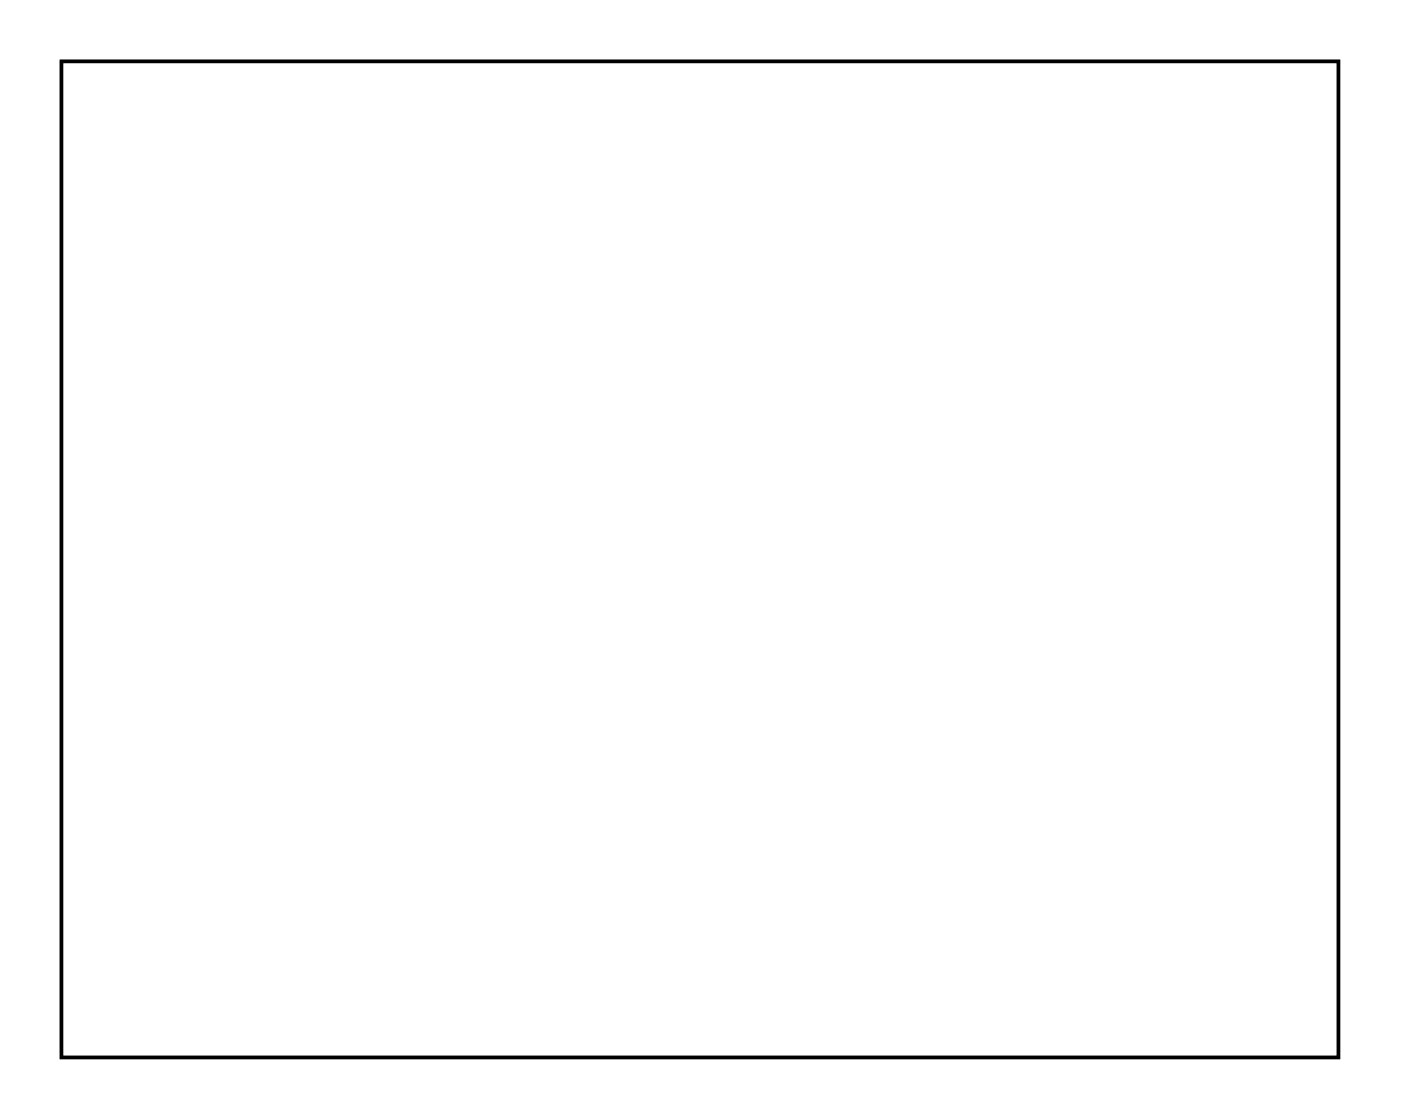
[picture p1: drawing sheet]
<svg xmlns="http://www.w3.org/2000/svg" width="83mm" height="66mm" viewBox="0 0 83 66" stroke-linecap="round" stroke-linejoin="round" font-family="sans-serif">
<path d="M3.6 3.6h75.6v59h-75.6z" fill="none" stroke="#000" stroke-width=".2"/>
<path d="M3.6 3.6h75.6v59h-75.6z" fill="none" stroke="#000" stroke-width=".06"/>
<circle cx="23.4" cy="22.9" r=".69" fill="#fff"/>
<circle cx="23.4" cy="22.9" r=".69" fill="none" stroke="#fff" stroke-width=".74" stroke-linecap="butt"/>
<circle cx="23.4" cy="15.3" r=".69" fill="#fff"/>
<circle cx="23.4" cy="15.3" r=".69" fill="none" stroke="#fff" stroke-width=".74" stroke-linecap="butt"/>
<circle cx="38.7" cy="52.1" r=".7" fill="#fff"/>
<circle cx="38.7" cy="52.1" r=".7" fill="none" stroke="#fff" stroke-width=".76" stroke-linecap="butt"/>
<circle cx="38.7" cy="42" r=".7" fill="#fff"/>
<circle cx="38.7" cy="42" r=".7" fill="none" stroke="#fff" stroke-width=".76" stroke-linecap="butt"/>
<path d="M67.2 40h1.4v1.4h-1.4z" fill="#fff"/>
<path d="M67.2 40h1.4v1.4h-1.4z" fill="none" stroke="#fff" stroke-width=".76" stroke-linecap="butt"/>
<circle cx="67.9" cy="40.7" r=".7" fill="#fff"/>
<circle cx="67.9" cy="40.7" r=".7" fill="none" stroke="#fff" stroke-width=".76" stroke-linecap="butt"/>
<circle cx="67.9" cy="38.2" r=".7" fill="#fff"/>
<circle cx="67.9" cy="38.2" r=".7" fill="none" stroke="#fff" stroke-width=".76" stroke-linecap="butt"/>
<path d="M43 15.8h1.6v1.6h-1.6z" fill="#fff"/>
<path d="M43 15.8h1.6v1.6h-1.6z" fill="none" stroke="#fff" stroke-width=".76" stroke-linecap="butt"/>
<circle cx="43.8" cy="16.6" r=".8" fill="#fff"/>
<circle cx="43.8" cy="16.6" r=".8" fill="none" stroke="#fff" stroke-width=".76" stroke-linecap="butt"/>
<circle cx="46.3" cy="16.6" r=".8" fill="#fff"/>
<circle cx="46.3" cy="16.6" r=".8" fill="none" stroke="#fff" stroke-width=".76" stroke-linecap="butt"/>
<path d="M55.7 15.8h1.6v1.6h-1.6z" fill="#fff"/>
<path d="M55.7 15.8h1.6v1.6h-1.6z" fill="none" stroke="#fff" stroke-width=".76" stroke-linecap="butt"/>
<circle cx="56.5" cy="16.6" r=".8" fill="#fff"/>
<circle cx="56.5" cy="16.6" r=".8" fill="none" stroke="#fff" stroke-width=".76" stroke-linecap="butt"/>
<circle cx="59" cy="16.6" r=".8" fill="#fff"/>
<circle cx="59" cy="16.6" r=".8" fill="none" stroke="#fff" stroke-width=".76" stroke-linecap="butt"/>
<path d="M63.4 12.1h1.4v1.4h-1.4z" fill="#fff"/>
<path d="M63.4 12.1h1.4v1.4h-1.4z" fill="none" stroke="#fff" stroke-width=".76" stroke-linecap="butt"/>
<circle cx="64.1" cy="12.8" r=".7" fill="#fff"/>
<circle cx="64.1" cy="12.8" r=".7" fill="none" stroke="#fff" stroke-width=".76" stroke-linecap="butt"/>
<circle cx="66.6" cy="12.8" r=".7" fill="#fff"/>
<circle cx="66.6" cy="12.8" r=".7" fill="none" stroke="#fff" stroke-width=".76" stroke-linecap="butt"/>
<circle cx="62.8" cy="17.8" r=".64" fill="#fff"/>
<circle cx="62.8" cy="17.8" r=".64" fill="none" stroke="#fff" stroke-width=".76" stroke-linecap="butt"/>
<circle cx="67.9" cy="17.8" r=".64" fill="#fff"/>
<circle cx="67.9" cy="17.8" r=".64" fill="none" stroke="#fff" stroke-width=".76" stroke-linecap="butt"/>
<circle cx="73" cy="42" r=".64" fill="#fff"/>
<circle cx="73" cy="42" r=".64" fill="none" stroke="#fff" stroke-width=".76" stroke-linecap="butt"/>
<circle cx="73" cy="36.9" r=".64" fill="#fff"/>
<circle cx="73" cy="36.9" r=".64" fill="none" stroke="#fff" stroke-width=".76" stroke-linecap="butt"/>
<circle cx="47.6" cy="42" r=".64" fill="#fff"/>
<circle cx="47.6" cy="42" r=".64" fill="none" stroke="#fff" stroke-width=".71" stroke-linecap="butt"/>
<circle cx="47.6" cy="44.5" r=".64" fill="#fff"/>
<circle cx="47.6" cy="44.5" r=".64" fill="none" stroke="#fff" stroke-width=".71" stroke-linecap="butt"/>
<circle cx="47.6" cy="47" r=".64" fill="#fff"/>
<circle cx="47.6" cy="47" r=".64" fill="none" stroke="#fff" stroke-width=".71" stroke-linecap="butt"/>
<circle cx="47.6" cy="49.6" r=".64" fill="#fff"/>
<circle cx="47.6" cy="49.6" r=".64" fill="none" stroke="#fff" stroke-width=".71" stroke-linecap="butt"/>
<circle cx="55.2" cy="49.6" r=".64" fill="#fff"/>
<circle cx="55.2" cy="49.6" r=".64" fill="none" stroke="#fff" stroke-width=".71" stroke-linecap="butt"/>
<circle cx="55.2" cy="47" r=".64" fill="#fff"/>
<circle cx="55.2" cy="47" r=".64" fill="none" stroke="#fff" stroke-width=".71" stroke-linecap="butt"/>
<circle cx="55.2" cy="44.5" r=".64" fill="#fff"/>
<circle cx="55.2" cy="44.5" r=".64" fill="none" stroke="#fff" stroke-width=".71" stroke-linecap="butt"/>
<circle cx="55.2" cy="42" r=".64" fill="#fff"/>
<circle cx="55.2" cy="42" r=".64" fill="none" stroke="#fff" stroke-width=".71" stroke-linecap="butt"/>
<circle cx="28.5" cy="21.6" r=".67" fill="#fff"/>
<circle cx="28.5" cy="21.6" r=".67" fill="none" stroke="#fff" stroke-width=".79" stroke-linecap="butt"/>
<circle cx="27.3" cy="23.6" r=".67" fill="#fff"/>
<circle cx="27.3" cy="23.6" r=".67" fill="none" stroke="#fff" stroke-width=".79" stroke-linecap="butt"/>
<circle cx="26" cy="21.6" r=".67" fill="#fff"/>
<circle cx="26" cy="21.6" r=".67" fill="none" stroke="#fff" stroke-width=".79" stroke-linecap="butt"/>
<circle cx="46.3" cy="21.6" r=".67" fill="#fff"/>
<circle cx="46.3" cy="21.6" r=".67" fill="none" stroke="#fff" stroke-width=".79" stroke-linecap="butt"/>
<circle cx="45" cy="23.6" r=".67" fill="#fff"/>
<circle cx="45" cy="23.6" r=".67" fill="none" stroke="#fff" stroke-width=".79" stroke-linecap="butt"/>
<circle cx="43.8" cy="21.6" r=".67" fill="#fff"/>
<circle cx="43.8" cy="21.6" r=".67" fill="none" stroke="#fff" stroke-width=".79" stroke-linecap="butt"/>
<path d="M55.7 36.1h1.6v1.6h-1.6z" fill="#fff"/>
<path d="M55.7 36.1h1.6v1.6h-1.6z" fill="none" stroke="#fff" stroke-width=".76" stroke-linecap="butt"/>
<circle cx="56.5" cy="36.9" r=".79" fill="#fff"/>
<circle cx="56.5" cy="36.9" r=".79" fill="none" stroke="#fff" stroke-width=".76" stroke-linecap="butt"/>
<circle cx="56.5" cy="29.3" r=".79" fill="#fff"/>
<circle cx="56.5" cy="29.3" r=".79" fill="none" stroke="#fff" stroke-width=".76" stroke-linecap="butt"/>
<path d="M48.1 36.1h1.5v1.6h-1.5z" fill="#fff"/>
<path d="M48.1 36.1h1.5v1.6h-1.5z" fill="none" stroke="#fff" stroke-width=".76" stroke-linecap="butt"/>
<circle cx="48.8" cy="36.9" r=".79" fill="#fff"/>
<circle cx="48.8" cy="36.9" r=".79" fill="none" stroke="#fff" stroke-width=".76" stroke-linecap="butt"/>
<circle cx="48.8" cy="29.3" r=".79" fill="#fff"/>
<circle cx="48.8" cy="29.3" r=".79" fill="none" stroke="#fff" stroke-width=".76" stroke-linecap="butt"/>
<path d="M32.8 33.6h1.6v1.5h-1.6z" fill="#fff"/>
<path d="M32.8 33.6h1.6v1.5h-1.6z" fill="none" stroke="#fff" stroke-width=".76" stroke-linecap="butt"/>
<circle cx="33.6" cy="34.3" r=".79" fill="#fff"/>
<circle cx="33.6" cy="34.3" r=".79" fill="none" stroke="#fff" stroke-width=".76" stroke-linecap="butt"/>
<circle cx="26" cy="34.3" r=".79" fill="#fff"/>
<circle cx="26" cy="34.3" r=".79" fill="none" stroke="#fff" stroke-width=".76" stroke-linecap="butt"/>
<circle cx="8.2" cy="8.9" r="2.6" fill="#fff"/>
<circle cx="8.2" cy="8.9" r="2.6" fill="none" stroke="#fff" stroke-width="2.3" stroke-linecap="butt"/>
<circle cx="8.2" cy="57.2" r="2.6" fill="#fff"/>
<circle cx="8.2" cy="57.2" r="2.6" fill="none" stroke="#fff" stroke-width="2.3" stroke-linecap="butt"/>
<circle cx="74.2" cy="57.2" r="2.6" fill="#fff"/>
<circle cx="74.2" cy="57.2" r="2.6" fill="none" stroke="#fff" stroke-width="2.3" stroke-linecap="butt"/>
<circle cx="74.2" cy="8.9" r="2.6" fill="#fff"/>
<circle cx="74.2" cy="8.9" r="2.6" fill="none" stroke="#fff" stroke-width="2.3" stroke-linecap="butt"/>
<path d="M59.6 21h1.4v1.3h-1.4z" fill="#fff"/>
<path d="M59.6 21h1.4v1.3h-1.4z" fill="none" stroke="#fff" stroke-width=".76" stroke-linecap="butt"/>
<circle cx="60.3" cy="21.6" r=".7" fill="#fff"/>
<circle cx="60.3" cy="21.6" r=".7" fill="none" stroke="#fff" stroke-width=".76" stroke-linecap="butt"/>
<circle cx="67.9" cy="21.6" r=".7" fill="#fff"/>
<circle cx="67.9" cy="21.6" r=".7" fill="none" stroke="#fff" stroke-width=".76" stroke-linecap="butt"/>
<circle cx="60.3" cy="24.2" r=".7" fill="#fff"/>
<circle cx="60.3" cy="24.2" r=".7" fill="none" stroke="#fff" stroke-width=".76" stroke-linecap="butt"/>
<circle cx="67.9" cy="24.2" r=".7" fill="#fff"/>
<circle cx="67.9" cy="24.2" r=".7" fill="none" stroke="#fff" stroke-width=".76" stroke-linecap="butt"/>
<circle cx="60.3" cy="26.7" r=".7" fill="#fff"/>
<circle cx="60.3" cy="26.7" r=".7" fill="none" stroke="#fff" stroke-width=".76" stroke-linecap="butt"/>
<circle cx="67.9" cy="26.7" r=".7" fill="#fff"/>
<circle cx="67.9" cy="26.7" r=".7" fill="none" stroke="#fff" stroke-width=".76" stroke-linecap="butt"/>
<circle cx="60.3" cy="29.3" r=".7" fill="#fff"/>
<circle cx="60.3" cy="29.3" r=".7" fill="none" stroke="#fff" stroke-width=".76" stroke-linecap="butt"/>
<circle cx="67.9" cy="29.3" r=".7" fill="#fff"/>
<circle cx="67.9" cy="29.3" r=".7" fill="none" stroke="#fff" stroke-width=".76" stroke-linecap="butt"/>
<path d="M26.6 17.1h1.4v1.4h-1.4z" fill="#fff"/>
<path d="M26.6 17.1h1.4v1.4h-1.4z" fill="none" stroke="#fff" stroke-width=".76" stroke-linecap="butt"/>
<circle cx="27.3" cy="17.8" r=".7" fill="#fff"/>
<circle cx="27.3" cy="17.8" r=".7" fill="none" stroke="#fff" stroke-width=".76" stroke-linecap="butt"/>
<circle cx="27.3" cy="15.3" r=".7" fill="#fff"/>
<circle cx="27.3" cy="15.3" r=".7" fill="none" stroke="#fff" stroke-width=".76" stroke-linecap="butt"/>
<path d="M54.5 21h1.4v1.3h-1.4z" fill="#fff"/>
<path d="M54.5 21h1.4v1.3h-1.4z" fill="none" stroke="#fff" stroke-width=".76" stroke-linecap="butt"/>
<circle cx="55.2" cy="21.6" r=".7" fill="#fff"/>
<circle cx="55.2" cy="21.6" r=".7" fill="none" stroke="#fff" stroke-width=".76" stroke-linecap="butt"/>
<circle cx="55.2" cy="24.2" r=".7" fill="#fff"/>
<circle cx="55.2" cy="24.2" r=".7" fill="none" stroke="#fff" stroke-width=".76" stroke-linecap="butt"/>
<path d="M37.9 19.6h1.6v1.6h-1.6z" fill="#fff"/>
<path d="M37.9 19.6h1.6v1.6h-1.6z" fill="none" stroke="#fff" stroke-width=".76" stroke-linecap="butt"/>
<circle cx="38.7" cy="20.4" r=".79" fill="#fff"/>
<circle cx="38.7" cy="20.4" r=".79" fill="none" stroke="#fff" stroke-width=".76" stroke-linecap="butt"/>
<circle cx="38.7" cy="17.8" r=".79" fill="#fff"/>
<circle cx="38.7" cy="17.8" r=".79" fill="none" stroke="#fff" stroke-width=".76" stroke-linecap="butt"/>
<circle cx="38.7" cy="15.3" r=".79" fill="#fff"/>
<circle cx="38.7" cy="15.3" r=".79" fill="none" stroke="#fff" stroke-width=".76" stroke-linecap="butt"/>
<circle cx="33.6" cy="12.8" r=".7" fill="#fff"/>
<circle cx="33.6" cy="12.8" r=".7" fill="none" stroke="#fff" stroke-width=".76" stroke-linecap="butt"/>
<circle cx="33.6" cy="22.9" r=".7" fill="#fff"/>
<circle cx="33.6" cy="22.9" r=".7" fill="none" stroke="#fff" stroke-width=".76" stroke-linecap="butt"/>
<circle cx="31.1" cy="15.3" r=".7" fill="#fff"/>
<circle cx="31.1" cy="15.3" r=".7" fill="none" stroke="#fff" stroke-width=".76" stroke-linecap="butt"/>
<circle cx="31.1" cy="25.5" r=".7" fill="#fff"/>
<circle cx="31.1" cy="25.5" r=".7" fill="none" stroke="#fff" stroke-width=".76" stroke-linecap="butt"/>
<circle cx="43.8" cy="36.9" r=".7" fill="#fff"/>
<circle cx="43.8" cy="36.9" r=".7" fill="none" stroke="#fff" stroke-width=".76" stroke-linecap="butt"/>
<circle cx="43.8" cy="26.7" r=".7" fill="#fff"/>
<circle cx="43.8" cy="26.7" r=".7" fill="none" stroke="#fff" stroke-width=".76" stroke-linecap="butt"/>
<circle cx="48.8" cy="39.4" r=".7" fill="#fff"/>
<circle cx="48.8" cy="39.4" r=".7" fill="none" stroke="#fff" stroke-width=".76" stroke-linecap="butt"/>
<circle cx="38.7" cy="39.4" r=".7" fill="#fff"/>
<circle cx="38.7" cy="39.4" r=".7" fill="none" stroke="#fff" stroke-width=".76" stroke-linecap="butt"/>
<circle cx="64.1" cy="38.2" r=".7" fill="#fff"/>
<circle cx="64.1" cy="38.2" r=".7" fill="none" stroke="#fff" stroke-width=".76" stroke-linecap="butt"/>
<circle cx="64.1" cy="48.3" r=".7" fill="#fff"/>
<circle cx="64.1" cy="48.3" r=".7" fill="none" stroke="#fff" stroke-width=".76" stroke-linecap="butt"/>
<circle cx="70.4" cy="29.3" r=".7" fill="#fff"/>
<circle cx="70.4" cy="29.3" r=".7" fill="none" stroke="#fff" stroke-width=".76" stroke-linecap="butt"/>
<circle cx="70.4" cy="19.1" r=".7" fill="#fff"/>
<circle cx="70.4" cy="19.1" r=".7" fill="none" stroke="#fff" stroke-width=".76" stroke-linecap="butt"/>
<circle cx="73" cy="29.3" r=".7" fill="#fff"/>
<circle cx="73" cy="29.3" r=".7" fill="none" stroke="#fff" stroke-width=".76" stroke-linecap="butt"/>
<circle cx="73" cy="19.1" r=".7" fill="#fff"/>
<circle cx="73" cy="19.1" r=".7" fill="none" stroke="#fff" stroke-width=".76" stroke-linecap="butt"/>
<circle cx="48.8" cy="16.6" r=".7" fill="#fff"/>
<circle cx="48.8" cy="16.6" r=".7" fill="none" stroke="#fff" stroke-width=".76" stroke-linecap="butt"/>
<circle cx="48.8" cy="26.7" r=".7" fill="#fff"/>
<circle cx="48.8" cy="26.7" r=".7" fill="none" stroke="#fff" stroke-width=".76" stroke-linecap="butt"/>
<circle cx="51.4" cy="16.6" r=".7" fill="#fff"/>
<circle cx="51.4" cy="16.6" r=".7" fill="none" stroke="#fff" stroke-width=".76" stroke-linecap="butt"/>
<circle cx="51.4" cy="26.7" r=".7" fill="#fff"/>
<circle cx="51.4" cy="26.7" r=".7" fill="none" stroke="#fff" stroke-width=".76" stroke-linecap="butt"/>
<circle cx="57.7" cy="52.1" r=".7" fill="#fff"/>
<circle cx="57.7" cy="52.1" r=".7" fill="none" stroke="#fff" stroke-width=".76" stroke-linecap="butt"/>
<circle cx="47.6" cy="52.1" r=".7" fill="#fff"/>
<circle cx="47.6" cy="52.1" r=".7" fill="none" stroke="#fff" stroke-width=".76" stroke-linecap="butt"/>
<circle cx="47.6" cy="54.7" r=".7" fill="#fff"/>
<circle cx="47.6" cy="54.7" r=".7" fill="none" stroke="#fff" stroke-width=".76" stroke-linecap="butt"/>
<circle cx="57.7" cy="54.7" r=".7" fill="#fff"/>
<circle cx="57.7" cy="54.7" r=".7" fill="none" stroke="#fff" stroke-width=".76" stroke-linecap="butt"/>
<circle cx="23.4" cy="39.4" r=".7" fill="#fff"/>
<circle cx="23.4" cy="39.4" r=".7" fill="none" stroke="#fff" stroke-width=".76" stroke-linecap="butt"/>
<circle cx="33.6" cy="39.4" r=".7" fill="#fff"/>
<circle cx="33.6" cy="39.4" r=".7" fill="none" stroke="#fff" stroke-width=".76" stroke-linecap="butt"/>
<circle cx="23.4" cy="36.9" r=".7" fill="#fff"/>
<circle cx="23.4" cy="36.9" r=".7" fill="none" stroke="#fff" stroke-width=".76" stroke-linecap="butt"/>
<circle cx="33.6" cy="36.9" r=".7" fill="#fff"/>
<circle cx="33.6" cy="36.9" r=".7" fill="none" stroke="#fff" stroke-width=".76" stroke-linecap="butt"/>
<circle cx="23.4" cy="49.6" r=".89" fill="#fff"/>
<circle cx="23.4" cy="49.6" r=".89" fill="none" stroke="#fff" stroke-width=".99" stroke-linecap="butt"/>
<path d="M22.6 43.6h1.7v1.8h-1.7z" fill="#fff"/>
<path d="M22.6 43.6h1.7v1.8h-1.7z" fill="none" stroke="#fff" stroke-width=".99" stroke-linecap="butt"/>
<circle cx="23.4" cy="44.5" r=".89" fill="#fff"/>
<circle cx="23.4" cy="44.5" r=".89" fill="none" stroke="#fff" stroke-width=".99" stroke-linecap="butt"/>
<circle cx="33.6" cy="47" r=".89" fill="#fff"/>
<circle cx="33.6" cy="47" r=".89" fill="none" stroke="#fff" stroke-width=".99" stroke-linecap="butt"/>
<path d="M13.5 15.6h2.1v2h-2.1z" fill="#fff"/>
<path d="M13.5 15.6h2.1v2h-2.1z" fill="none" stroke="#fff" stroke-width=".76" stroke-linecap="butt"/>
<circle cx="14.6" cy="16.6" r="1" fill="#fff"/>
<circle cx="14.6" cy="16.6" r="1" fill="none" stroke="#fff" stroke-width=".76" stroke-linecap="butt"/>
<circle cx="14.6" cy="21.6" r="1" fill="#fff"/>
<circle cx="14.6" cy="21.6" r="1" fill="none" stroke="#fff" stroke-width=".76" stroke-linecap="butt"/>
<circle cx="14.6" cy="26.6" r="1" fill="#fff"/>
<circle cx="14.6" cy="26.6" r="1" fill="none" stroke="#fff" stroke-width=".76" stroke-linecap="butt"/>
<path d="M13.5 37.2h2.1v2h-2.1z" fill="#fff"/>
<path d="M13.5 37.2h2.1v2h-2.1z" fill="none" stroke="#fff" stroke-width=".76" stroke-linecap="butt"/>
<circle cx="14.6" cy="38.2" r="1" fill="#fff"/>
<circle cx="14.6" cy="38.2" r="1" fill="none" stroke="#fff" stroke-width=".76" stroke-linecap="butt"/>
<circle cx="14.6" cy="43.2" r="1" fill="#fff"/>
<circle cx="14.6" cy="43.2" r="1" fill="none" stroke="#fff" stroke-width=".76" stroke-linecap="butt"/>
<circle cx="14.6" cy="48.2" r="1" fill="#fff"/>
<circle cx="14.6" cy="48.2" r="1" fill="none" stroke="#fff" stroke-width=".76" stroke-linecap="butt"/>
</svg>
